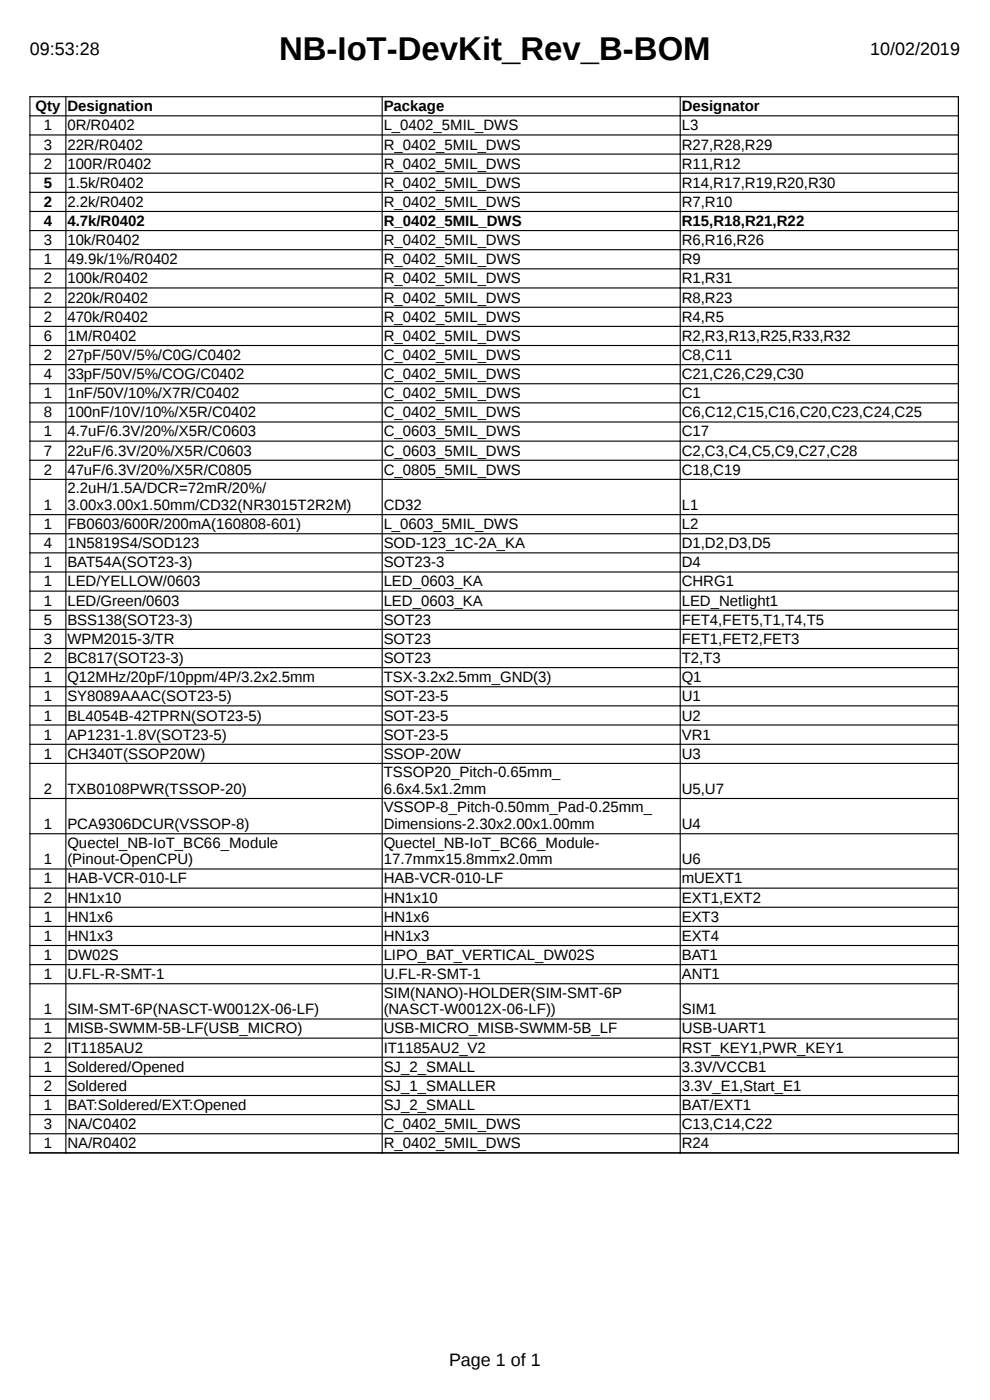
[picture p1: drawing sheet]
<svg xmlns="http://www.w3.org/2000/svg" width="210mm" height="297mm" viewBox="0 0 210 297" stroke-linecap="round" stroke-linejoin="round" font-family="sans-serif">
<defs><g id="words">
<text font-size="7" x="59.2" y="12.7">NB-IoT-DevKit_Rev_B-BOM</text>
<g font-size="3.8">
<text x="6.3" y="11.6">09:53:28</text>
<text x="184.6" y="11.6">10/02/2019</text>
<text x="95.2" y="289.7">Page 1 of 1</text>
</g>
<g font-size="3.2">
<text x="7.5" y="23.6">Qty</text>
<text x="14.3" y="23.6">Designation</text>
<text x="81.4" y="23.6">Package</text>
<text x="144.6" y="23.6">Designator</text>
<text x="9.3" y="27.6">1</text>
<text x="14.3" y="27.6">0R/R0402</text>
<text x="81.4" y="27.6">L_0402_5MIL_DWS</text>
<text x="144.6" y="27.6">L3</text>
<text x="9.3" y="31.7">3</text>
<text x="9.3" y="35.8">2</text>
<text x="14.3" y="31.7">22R/R0402</text>
<text x="14.3" y="35.8">100R/R0402</text>
<text x="81.4" y="31.7">R_0402_5MIL_DWS</text>
<text x="81.4" y="35.8">R_0402_5MIL_DWS</text>
<text x="144.6" y="31.7">R27,R28,R29</text>
<text x="144.6" y="35.8">R11,R12</text>
<text x="9.3" y="39.9">5</text>
<text x="14.3" y="39.9">1.5k/R0402</text>
<text x="81.4" y="39.9">R_0402_5MIL_DWS</text>
<text x="144.6" y="39.9">R14,R17,R19,R20,R30</text>
<text x="9.3" y="43.9">2</text>
<text x="9.3" y="48">4</text>
<text x="14.3" y="43.9">2.2k/R0402</text>
<text x="14.3" y="48">4.7k/R0402</text>
<text x="81.4" y="43.9">R_0402_5MIL_DWS</text>
<text x="81.4" y="48">R_0402_5MIL_DWS</text>
<text x="144.6" y="43.9">R7,R10</text>
<text x="144.6" y="48">R15,R18,R21,R22</text>
<text x="9.3" y="52">3</text>
<text x="14.3" y="52">10k/R0402</text>
<text x="81.4" y="52">R_0402_5MIL_DWS</text>
<text x="144.6" y="52">R6,R16,R26</text>
<text x="9.3" y="56.1">1</text>
<text x="14.3" y="56.1">49.9k/1%/R0402</text>
<text x="81.4" y="56.1">R_0402_5MIL_DWS</text>
<text x="144.6" y="56.1">R9</text>
<text x="9.3" y="60.1">2</text>
<text x="9.3" y="64.2">2</text>
<text x="14.3" y="60.1">100k/R0402</text>
<text x="14.3" y="64.2">220k/R0402</text>
<text x="81.4" y="60.1">R_0402_5MIL_DWS</text>
<text x="81.4" y="64.2">R_0402_5MIL_DWS</text>
<text x="144.6" y="64.2">R8,R23</text>
<text x="144.6" y="60.1">R1,R31</text>
<text x="9.3" y="68.2">2</text>
<text x="14.3" y="68.2">470k/R0402</text>
<text x="81.4" y="68.2">R_0402_5MIL_DWS</text>
<text x="144.6" y="68.2">R4,R5</text>
<text x="9.3" y="72.3">6</text>
<text x="9.3" y="76.4">2</text>
<text x="14.3" y="72.3">1M/R0402</text>
<text x="14.3" y="76.4">27pF/50V/5%/C0G/C0402</text>
<text x="81.4" y="72.3">R_0402_5MIL_DWS</text>
<text x="81.4" y="76.4">C_0402_5MIL_DWS</text>
<text x="144.6" y="76.4">C8,C11</text>
<text x="144.6" y="72.3">R2,R3,R13,R25,R33,R32</text>
<text x="9.3" y="80.4">4</text>
<text x="14.3" y="80.4">33pF/50V/5%/COG/C0402</text>
<text x="81.4" y="80.4">C_0402_5MIL_DWS</text>
<text x="144.6" y="80.4">C21,C26,C29,C30</text>
<text x="9.3" y="84.5">1</text>
<text x="9.3" y="88.5">8</text>
<text x="14.3" y="84.5">1nF/50V/10%/X7R/C0402</text>
<text x="14.3" y="88.5">100nF/10V/10%/X5R/C0402</text>
<text x="81.4" y="84.5">C_0402_5MIL_DWS</text>
<text x="81.4" y="88.5">C_0402_5MIL_DWS</text>
<text x="144.6" y="84.5">C1</text>
<text x="144.6" y="88.5">C6,C12,C15,C16,C20,C23,C24,C25</text>
<text x="9.3" y="92.6">1</text>
<text x="14.3" y="92.6">4.7uF/6.3V/20%/X5R/C0603</text>
<text x="81.4" y="92.6">C_0603_5MIL_DWS</text>
<text x="144.6" y="92.6">C17</text>
<text x="9.3" y="96.6">7</text>
<text x="9.3" y="100.7">2</text>
<text x="14.3" y="96.6">22uF/6.3V/20%/X5R/C0603</text>
<text x="14.3" y="100.7">47uF/6.3V/20%/X5R/C0805</text>
<text x="81.4" y="96.6">C_0603_5MIL_DWS</text>
<text x="81.4" y="100.7">C_0805_5MIL_DWS</text>
<text x="144.6" y="100.7">C18,C19</text>
<text x="144.6" y="96.6">C2,C3,C4,C5,C9,C27,C28</text>
<text x="14.3" y="104.6">2.2uH/1.5A/DCR=72mR/20%/</text>
<text x="9.3" y="108.2">1</text>
<text x="9.3" y="112.2">1</text>
<text x="14.3" y="112.2">FB0603/600R/200mA(160808-601)</text>
<text x="14.3" y="108.2">3.00x3.00x1.50mm/CD32(NR3015T2R2M)</text>
<text x="81.4" y="108.2">CD32</text>
<text x="81.4" y="112.2">L_0603_5MIL_DWS</text>
<text x="144.6" y="108.2">L1</text>
<text x="144.6" y="112.2">L2</text>
<text x="9.3" y="116.3">4</text>
<text x="14.3" y="116.3">1N5819S4/SOD123</text>
<text x="81.4" y="116.3">SOD-123_1C-2A_KA</text>
<text x="144.6" y="116.3">D1,D2,D3,D5</text>
<text x="9.3" y="120.4">1</text>
<text x="9.3" y="124.4">1</text>
<text x="14.3" y="120.4">BAT54A(SOT23-3)</text>
<text x="14.3" y="124.4">LED/YELLOW/0603</text>
<text x="81.4" y="120.4">SOT23-3</text>
<text x="81.4" y="124.4">LED_0603_KA</text>
<text x="144.6" y="120.4">D4</text>
<text x="144.6" y="124.4">CHRG1</text>
<text x="9.3" y="128.5">1</text>
<text x="14.3" y="128.5">LED/Green/0603</text>
<text x="81.4" y="128.5">LED_0603_KA</text>
<text x="144.6" y="128.5">LED_Netlight1</text>
<text x="9.3" y="132.6">5</text>
<text x="9.3" y="136.6">3</text>
<text x="14.3" y="132.6">BSS138(SOT23-3)</text>
<text x="14.3" y="136.6">WPM2015-3/TR</text>
<text x="81.4" y="132.6">SOT23</text>
<text x="81.4" y="136.6">SOT23</text>
<text x="144.6" y="136.6">FET1,FET2,FET3</text>
<text x="144.6" y="132.5">FET4,FET5,T1,T4,T5</text>
<text x="9.3" y="140.7">2</text>
<text x="14.3" y="140.7">BC817(SOT23-3)</text>
<text x="81.4" y="140.7">SOT23</text>
<text x="144.6" y="140.7">T2,T3</text>
<text x="9.3" y="144.7">1</text>
<text x="9.3" y="148.8">1</text>
<text x="14.3" y="144.7">Q12MHz/20pF/10ppm/4P/3.2x2.5mm</text>
<text x="14.3" y="148.8">SY8089AAAC(SOT23-5)</text>
<text x="81.4" y="144.7">TSX-3.2x2.5mm_GND(3)</text>
<text x="81.4" y="148.8">SOT-23-5</text>
<text x="144.6" y="144.7">Q1</text>
<text x="144.6" y="148.8">U1</text>
<text x="9.3" y="152.8">1</text>
<text x="14.3" y="152.8">BL4054B-42TPRN(SOT23-5)</text>
<text x="81.4" y="152.8">SOT-23-5</text>
<text x="144.6" y="152.8">U2</text>
<text x="9.3" y="156.9">1</text>
<text x="9.3" y="161">1</text>
<text x="14.3" y="156.9">AP1231-1.8V(SOT23-5)</text>
<text x="14.3" y="161">CH340T(SSOP20W)</text>
<text x="81.4" y="156.9">SOT-23-5</text>
<text x="81.4" y="161">SSOP-20W</text>
<text x="144.6" y="156.9">VR1</text>
<text x="144.6" y="161">U3</text>
<text x="81.4" y="164.9">TSSOP20_Pitch-0.65mm_</text>
<text x="9.3" y="168.4">2</text>
<text x="14.3" y="168.4">TXB0108PWR(TSSOP-20)</text>
<text x="81.4" y="168.4">6.6x4.5x1.2mm</text>
<text x="81.4" y="172.4">VSSOP-8_Pitch-0.50mm_Pad-0.25mm_</text>
<text x="144.6" y="168.4">U5,U7</text>
<text x="9.3" y="175.9">1</text>
<text x="14.3" y="175.9">PCA9306DCUR(VSSOP-8)</text>
<text x="14.3" y="179.8">Quectel_NB-IoT_BC66_Module</text>
<text x="81.4" y="175.9">Dimensions-2.30x2.00x1.00mm</text>
<text x="81.4" y="179.8">Quectel_NB-IoT_BC66_Module-</text>
<text x="144.6" y="175.9">U4</text>
<text x="9.3" y="183.4">1</text>
<text x="14.3" y="183.4">(Pinout-OpenCPU)</text>
<text x="81.4" y="183.4">17.7mmx15.8mmx2.0mm</text>
<text x="144.6" y="183.4">U6</text>
<text x="9.3" y="187.4">1</text>
<text x="9.3" y="191.5">2</text>
<text x="14.3" y="187.4">HAB-VCR-010-LF</text>
<text x="14.3" y="191.5">HN1x10</text>
<text x="81.4" y="187.4">HAB-VCR-010-LF</text>
<text x="81.4" y="191.5">HN1x10</text>
<text x="144.6" y="187.4">mUEXT1</text>
<text x="144.6" y="191.5">EXT1,EXT2</text>
<text x="9.3" y="195.5">1</text>
<text x="14.3" y="195.5">HN1x6</text>
<text x="81.4" y="195.5">HN1x6</text>
<text x="144.6" y="195.5">EXT3</text>
<text x="9.3" y="199.6">1</text>
<text x="9.3" y="203.7">1</text>
<text x="14.3" y="199.6">HN1x3</text>
<text x="14.3" y="203.7">DW02S</text>
<text x="81.4" y="199.6">HN1x3</text>
<text x="81.4" y="203.7">LIPO_BAT_VERTICAL_DW02S</text>
<text x="144.6" y="199.6">EXT4</text>
<text x="144.6" y="203.7">BAT1</text>
<text x="9.3" y="207.7">1</text>
<text x="14.3" y="207.7">U.FL-R-SMT-1</text>
<text x="81.4" y="207.7">U.FL-R-SMT-1</text>
<text x="144.6" y="207.7">ANT1</text>
<text x="9.3" y="215.2">1</text>
<text x="14.3" y="215.2">SIM-SMT-6P(NASCT-W0012X-06-LF)</text>
<text x="81.4" y="211.6">SIM(NANO)-HOLDER(SIM-SMT-6P</text>
<text x="81.4" y="215.2">(NASCT-W0012X-06-LF))</text>
<text x="144.6" y="215.2">SIM1</text>
<text x="9.3" y="219.2">1</text>
<text x="14.3" y="219.2">MISB-SWMM-5B-LF(USB_MICRO)</text>
<text x="81.4" y="219.2">USB-MICRO_MISB-SWMM-5B_LF</text>
<text x="144.6" y="219.2">USB-UART1</text>
<text x="9.3" y="223.3">2</text>
<text x="9.3" y="227.4">1</text>
<text x="14.3" y="223.3">IT1185AU2</text>
<text x="14.3" y="227.4">Soldered/Opened</text>
<text x="81.4" y="223.3">IT1185AU2_V2</text>
<text x="81.4" y="227.4">SJ_2_SMALL</text>
<text x="144.6" y="223.3">RST_KEY1,PWR_KEY1</text>
<text x="144.6" y="227.4">3.3V/VCCB1</text>
<text x="9.3" y="231.4">2</text>
<text x="14.3" y="231.4">Soldered</text>
<text x="81.4" y="231.4">SJ_1_SMALLER</text>
<text x="144.6" y="231.4">3.3V_E1,Start_E1</text>
<text x="9.3" y="235.5">1</text>
<text x="9.3" y="239.6">3</text>
<text x="14.3" y="235.5">BAT:Soldered/EXT:Opened</text>
<text x="14.3" y="239.6">NA/C0402</text>
<text x="81.4" y="235.5">SJ_2_SMALL</text>
<text x="81.4" y="239.6">C_0402_5MIL_DWS</text>
<text x="144.6" y="235.5">BAT/EXT1</text>
<text x="144.6" y="239.6">C13,C14,C22</text>
<text x="9.3" y="243.6">1</text>
<text x="14.3" y="243.6">NA/R0402</text>
<text x="81.4" y="243.6">R_0402_5MIL_DWS</text>
<text x="144.6" y="243.6">R24</text>
</g>
</g></defs>
<g fill="none" stroke="#000" stroke-width=".24">
<path d="M6.2 20.5h197.2M6.2 24.6h197.2M6.2 28.6h197.2M6.2 32.7h197.2M6.2 36.7h197.2M6.3 20.4v224.3M14 20.4v224.3M81.1 20.4v224.3M144.3 20.4v224.3M203.3 20.4v224.3M6.2 40.8h197.2M6.2 44.9h197.2"/>
<path d="M6.2 48.9h197.2M6.2 53h197.2M6.2 57h197.2M6.2 61.1h197.2M6.2 65.2h197.2M6.2 69.2h197.2M6.2 73.3h197.2M6.2 77.4h197.2M6.2 81.4h197.2M6.2 85.5h197.2M6.2 89.5h197.2M6.2 93.6h197.2"/>
<path d="M6.2 97.6h197.2M6.2 101.7h197.2M6.2 109.2h197.2M6.2 113.2h197.2M6.2 117.3h197.2M6.2 121.3h197.2M6.2 125.4h197.2M6.2 129.5h197.2M6.2 133.5h197.2M6.2 137.6h197.2M6.2 141.6h197.2M6.2 145.7h197.2"/>
<path d="M6.2 149.7h197.2M6.2 153.8h197.2M6.2 157.9h197.2M6.2 161.9h197.2M6.2 169.4h197.2M6.2 176.9h197.2M6.2 184.3h197.2M6.2 188.4h197.2M6.2 192.5h197.2M6.2 196.5h197.2M6.2 200.6h197.2M6.2 204.6h197.2"/>
<path d="M6.2 208.7h197.2M6.2 216.2h197.2M6.2 220.2h197.2M6.2 224.3h197.2M6.2 228.3h197.2M6.2 232.4h197.2M6.2 236.5h197.2M6.2 240.5h197.2M6.2 244.6h197.2"/>
</g>
<use href="#words"/>
</svg>
